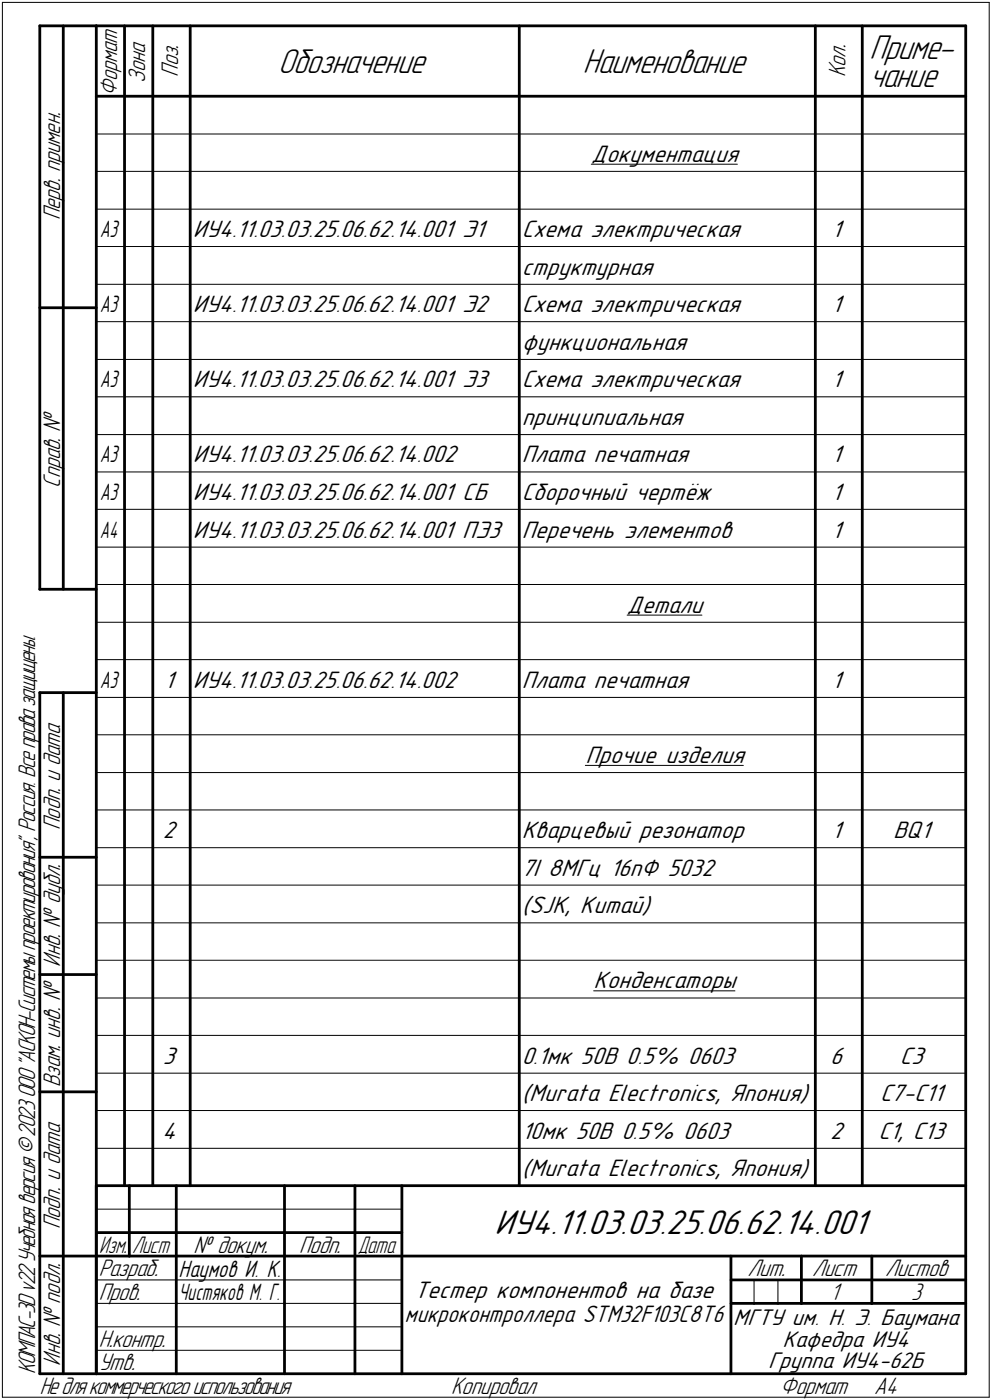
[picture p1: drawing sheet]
<svg xmlns="http://www.w3.org/2000/svg" width="211mm" height="298mm" viewBox="0 0 211 298" stroke-linecap="round" stroke-linejoin="round" font-family="sans-serif">
<defs><g id="words">
<g font-size="7.8">
<text x="59.2" y="15.5">Обозначение</text>
<text x="124" y="15.5">Наименование</text>
<text x="185" y="12.6">Приме-</text>
<text x="185" y="18.5">чание</text>
<text x="105.2" y="262.8">ИУ4.11.03.03.25.06.62.14.001</text>
</g>
<g font-size="5.4">
<text x="30.9" y="17.7" transform="rotate(-90 30.9 17.7)">Зона</text>
<text x="37.9" y="16.4" transform="rotate(-90 37.9 16.4)">Поз.</text>
<text x="179.9" y="16.4" transform="rotate(-90 179.9 16.4)">Кол.</text>
<text x="24.9" y="20.5" transform="rotate(-90 24.9 20.5)">Формат</text>
<text x="125.8" y="34.5">Документация</text>
<text x="12.8" y="46.9" transform="rotate(-90 12.8 46.9)">Перв. примен.</text>
<text x="41" y="50.5">ИУ4.11.03.03.25.06.62.14.001 Э1</text>
<text x="111" y="50.5">Схема электрическая</text>
<text x="177" y="50.5">1</text>
<text x="111" y="58.5">структурная</text>
<text x="41" y="66.5">ИУ4.11.03.03.25.06.62.14.001 Э2</text>
<text x="111" y="66.5">Схема электрическая</text>
<text x="177" y="66.5">1</text>
<text x="111" y="74.5">функциональная</text>
<text x="41" y="82.5">ИУ4.11.03.03.25.06.62.14.001 Э3</text>
<text x="111" y="82.5">Схема электрическая</text>
<text x="177" y="82.5">1</text>
<text x="111" y="90.5">принципиальная</text>
<text x="41" y="98.5">ИУ4.11.03.03.25.06.62.14.002</text>
<text x="111" y="98.5">Плата печатная</text>
<text x="177" y="98.5">1</text>
<text x="12.8" y="103.8" transform="rotate(-90 12.8 103.8)">Справ. !</text>
<text x="41" y="106.5">ИУ4.11.03.03.25.06.62.14.001 СБ</text>
<text x="111" y="106.5">Сборочный чертёж</text>
<text x="177" y="106.5">1</text>
<text x="41" y="114.5">ИУ4.11.03.03.25.06.62.14.001 ПЭ3</text>
<text x="111" y="114.5">Перечень элементов</text>
<text x="177" y="114.5">1</text>
<text x="133.4" y="130.5">Детали</text>
<text x="35" y="146.5">1</text>
<text x="41" y="146.5">ИУ4.11.03.03.25.06.62.14.002</text>
<text x="111" y="146.5">Плата печатная</text>
<text x="177" y="146.5">1</text>
<text x="124.6" y="162.5">Прочие изделия</text>
<text x="12.8" y="176.7" transform="rotate(-90 12.8 176.7)">Подп. и дата</text>
<text x="34.7" y="178.5">2</text>
<text x="111" y="178.5">Кварцевый резонатор</text>
<text x="177" y="178.5">1</text>
<text x="190" y="178.5">BQ1</text>
<text x="111" y="186.5">7I 8МГц 16пФ 5032</text>
<text x="111" y="194.5">(SJK, Китай)</text>
<text x="12.8" y="205.8" transform="rotate(-90 12.8 205.8)">Инв. ! дубл.</text>
<text x="126.3" y="210.5">Конденсаторы</text>
<text x="34.7" y="226.5">3</text>
<text x="111" y="226.5">0.1мк 50В 0.5% 0603</text>
<text x="176.7" y="226.5">6</text>
<text x="191.5" y="226.5">С3</text>
<text x="12.8" y="231.6" transform="rotate(-90 12.8 231.6)">Взам. инв. !</text>
<text x="111" y="234.5">(Murata Electronics, Япония)</text>
<text x="187.3" y="234.5">C7-C11</text>
<text x="34.5" y="242.5">4</text>
<text x="111" y="242.5">10мк 50В 0.5% 0603</text>
<text x="176.7" y="242.5">2</text>
<text x="186.9" y="242.5">C1, C13</text>
<text x="111" y="250.5">(Murata Electronics, Япония)</text>
<text x="12.8" y="261.7" transform="rotate(-90 12.8 261.7)">Подп. и дата</text>
<text x="41.2" y="266.8">! докум.</text>
<text x="63.6" y="266.8">Подп.</text>
<text x="21" y="271.8">Разраб.</text>
<text x="159.1" y="271.8">Лит.</text>
<text x="172.8" y="271.8">Лист</text>
<text x="188.3" y="271.8">Листов</text>
<text x="21" y="276.8">Пров.</text>
<text x="88.1" y="276.4">Тестер компонентов на базе</text>
<text x="176.6" y="276.8">1</text>
<text x="193.9" y="276.8">3</text>
<text x="21" y="286.8">Н.контр.</text>
<text x="7.5" y="292.5" transform="rotate(-90 7.5 292.5)">КОМПАС-3Dv22Учебнаяверсия©2023ООО&quot;АСКОН-Системыпроектирования&quot;, Россия. Всеправазащищены.</text>
<text x="12.8" y="290.8" transform="rotate(-90 12.8 290.8)">Инв. ! подл.</text>
<text x="21" y="291.8">Утв.</text>
<text x="8.5" y="296.7">Недлякоммерческогоиспользования</text>
<text x="96" y="296.8">Копировал</text>
<text x="166" y="296.8">Формат</text>
<text x="186" y="296.8">A4</text>
</g>
<g font-size="5.3">
<text x="21.1" y="266.8">Изм.</text>
<text x="28.1" y="266.8">Лист</text>
<text x="76.1" y="266.8">Дата</text>
<text x="38" y="271.8">Наумов И. К.</text>
<text x="86.1" y="281.6">микроконтроллера STM32F103C8T6</text>
</g>
<g font-size="5.2">
<text x="21.2" y="50.5">А3</text>
<text x="21.2" y="66.5">А3</text>
<text x="21.2" y="82.5">А3</text>
<text x="21.2" y="98.5">А3</text>
<text x="21.2" y="106.5">А3</text>
<text x="21.2" y="114.5">А4</text>
<text x="21.2" y="146.5">А3</text>
<text x="38" y="276.8">Чистяков М. Г.</text>
</g>
<g font-size="5.1">
<text x="156" y="282.2">МГТУ им. Н. Э. Баумана</text>
<text x="166.5" y="286.7">Кафедра ИУ4</text>
<text x="163.4" y="291.3">Группа ИУ4-62Б</text>
</g>
</g></defs>
<g fill="none" stroke="#000" stroke-width=".21">
<path d="M.5 .5v297zM.5 .5h210zM210.5 .5v297zM20.5 28.5h185zM20.5 36.5h185zM125.8 35h31.1zM20.5 44.5h185zM20.5 52.5h185zM20.5 60.5h185zM20.5 68.5h185zM20.5 76.5h185zM20.5 84.5h185z"/>
<path d="M20.5 92.5h185zM20.5 100.5h185zM20.5 108.5h185zM20.5 116.5h185zM20.5 124.5h185zM20.5 132.5h185zM133.4 131h16zM20.5 140.5h185zM20.5 148.5h185zM20.5 156.5h185zM20.5 164.5h185zM20.5 172.5h185z"/>
<path d="M124.5 163h33.7zM20.5 180.5h185zM20.5 188.5h185zM20.5 196.5h185zM20.5 204.5h185zM20.5 212.5h185zM126.3 211h30.1zM20.5 220.5h185zM20.5 228.5h185zM20.5 236.5h185zM20.5 257.5h65zM20.5 244.5h185z"/>
<path d="M20.5 272.5h17zM20.5 277.5h17zM37.5 272.5h23zM37.5 277.5h23zM60.5 272.5h15zM60.5 277.5h15zM75.5 272.5h10zM75.5 277.5h10zM160.4 272.5v5zM165.5 272.5v5zM.5 297.5h210zM20.5 282.5h65z"/>
<path d="M20.5 287.5h65z"/>
</g>
<g fill="none" stroke="#000" stroke-width=".59">
<path d="M8.5 5.5v120zM8.5 5.5h12zM13.5 5.5v120zM20.5 5.5v287zM20.5 5.5h185zM26.5 5.5v247zM32.5 5.5v247zM40.5 5.5v247zM110.5 5.5v247zM173.5 5.5v247zM183.5 5.5v247zM205.5 5.5v287z"/>
<path d="M20.5 20.5h185zM8.5 65.5h12zM8.5 125.5h12zM8.5 147.5v145zM8.5 147.5h12zM13.5 147.5v145zM8.5 182.5h12zM8.5 207.5h12zM8.5 232.5h12zM20.5 252.5h185zM20.5 252.5v40zM27.5 252.5v15z"/>
<path d="M37.5 252.5v25zM60.5 252.5v25zM75.5 252.5v25zM85.5 252.5v40zM8.5 267.5h12zM20.5 262.5h7zM20.5 267.5h7zM27.5 262.5h10zM27.5 267.5h10zM37.5 277.5v15zM37.5 262.5h23zM37.5 267.5h23z"/>
<path d="M60.5 277.5v15zM60.5 262.5h15zM60.5 267.5h15zM75.5 277.5v15zM75.5 262.5h10zM75.5 267.5h10zM85.5 267.5h120zM155.5 267.5v25zM155.5 272.5h15zM155.5 277.5h4.9zM160.4 277.5h5.1zM165.5 277.5h5z"/>
<path d="M170.5 267.5v10zM170.5 272.5h35zM170.5 277.5h15zM185.5 267.5v10zM185.5 277.5h20zM8.5 292.5h12zM20.5 292.5h185z"/>
</g>
<use href="#words"/>
</svg>
